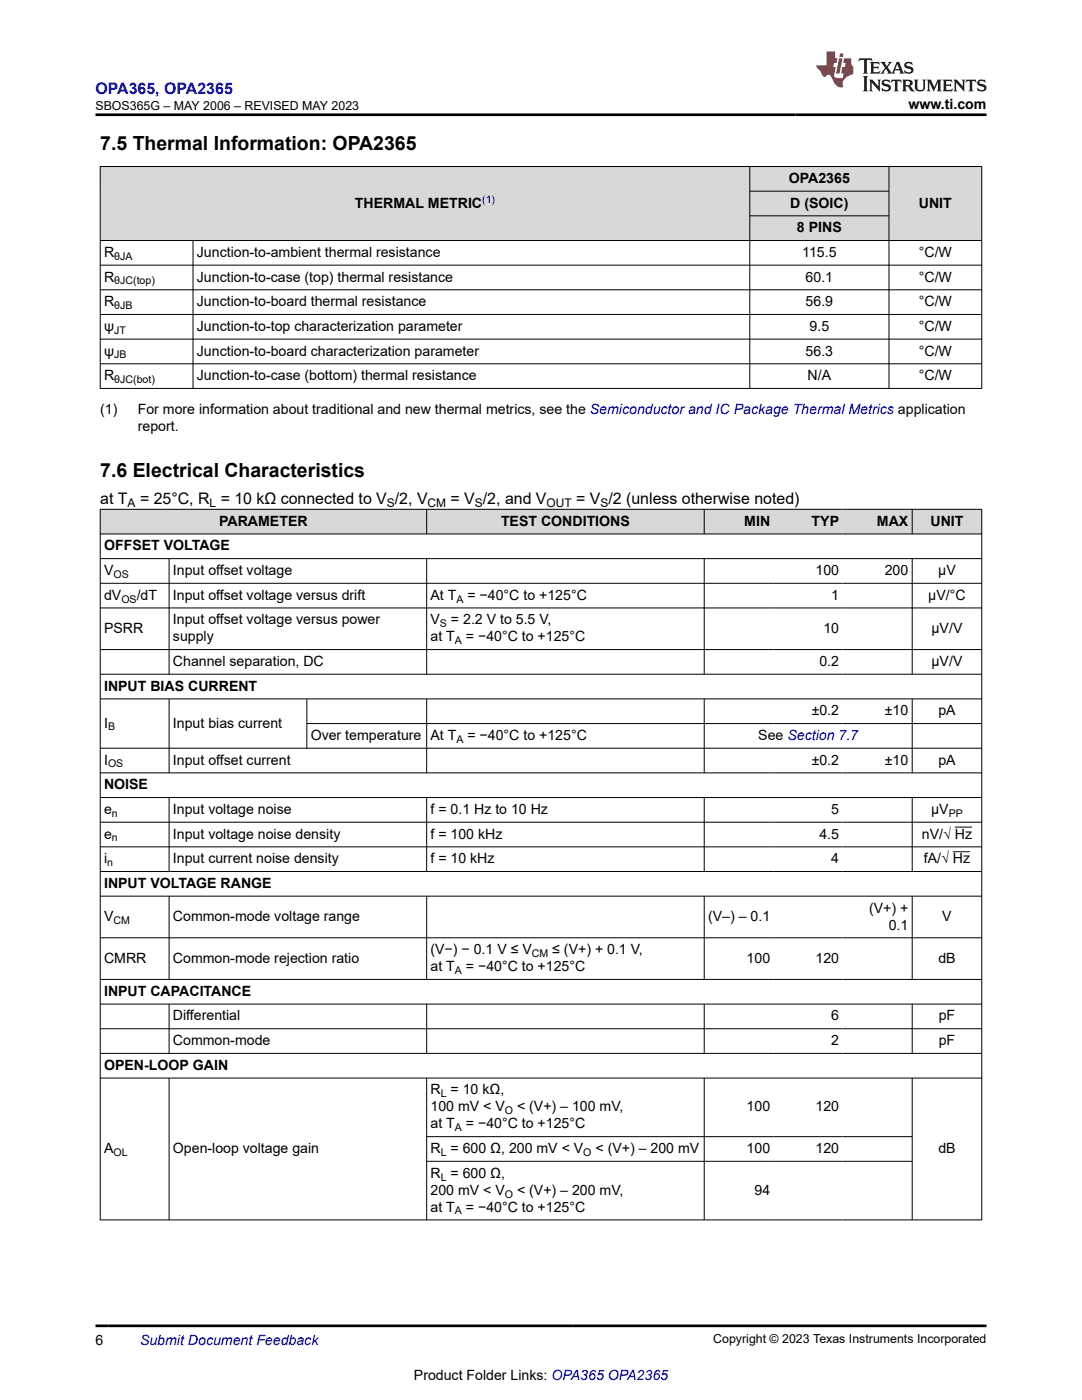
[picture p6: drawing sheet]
<svg xmlns="http://www.w3.org/2000/svg" width="216mm" height="279mm" viewBox="0 0 216 279" stroke-linecap="round" stroke-linejoin="round" font-family="sans-serif">
<defs><g id="words">
<g font-size="3.9">
<text x="20" y="29.9">7.5 Thermal Information: OPA2365</text>
<text x="20" y="95.2">7.6 Electrical Characteristics</text>
</g>
<text font-size="3.2" fill="#00f" x="19" y="18.7">OPA365, OPA2365</text>
<g font-size="3.2">
<text x="20" y="100.6">at T</text>
<text x="27.9" y="100.6">= 25°C, R = 10 kΩ connected to V /2, V</text>
<text x="89.9" y="100.6">= V /2, and V</text>
<text x="115" y="100.6">= V /2 (unless otherwise noted)</text>
</g>
<g font-size="2.8">
<text x="181.3" y="21.8">www.ti.com</text>
<text x="70.8" y="41.4">THERMAL METRIC</text>
<text x="157.4" y="36.5">OPA2365</text>
<text x="157.7" y="41.4">D (SOIC)</text>
<text x="183.3" y="41.4">UNIT</text>
<text x="159" y="46.3">8 PINS</text>
<text x="20.8" y="51.3">R</text>
<text x="39.3" y="51.3">Junction-to-ambient thermal resistance</text>
<text x="160.1" y="51.3">115.5</text>
<text x="183.3" y="51.3">°C/W</text>
<text x="20.8" y="56.2">R</text>
<text x="39.3" y="56.2">Junction-to-case (top) thermal resistance</text>
<text x="160.8" y="56.2">60.1</text>
<text x="183.3" y="56.2">°C/W</text>
<text x="20.8" y="61.1">R</text>
<text x="39.3" y="61.1">Junction-to-board thermal resistance</text>
<text x="160.8" y="61.1">56.9</text>
<text x="183.3" y="61.1">°C/W</text>
<text x="20.8" y="66">ψ</text>
<text x="20.8" y="71">ψ</text>
<text x="39.3" y="66">Junction-to-top characterization parameter</text>
<text x="39.3" y="71">Junction-to-board characterization parameter</text>
<text x="160.8" y="71">56.3</text>
<text x="161.5" y="66">9.5</text>
<text x="183.3" y="66">°C/W</text>
<text x="183.3" y="71">°C/W</text>
<text x="20.8" y="75.9">R</text>
<text x="39.3" y="75.9">Junction-to-case (bottom) thermal resistance</text>
<text x="161.1" y="75.9">N/A</text>
<text x="183.3" y="75.9">°C/W</text>
<text x="20" y="82.7">(1)</text>
<text x="27.5" y="82.7">For more information about traditional and new thermal metrics, see the Semiconductor and IC Package Thermal Metrics application</text>
<text x="27.5" y="86.1">report.</text>
<text x="43.7" y="104.9">PARAMETER</text>
<text x="100" y="104.9">TEST CONDITIONS</text>
<text x="148.5" y="104.9">MIN</text>
<text x="161.9" y="104.9">TYP</text>
<text x="175" y="104.9">MAX</text>
<text x="185.7" y="104.9">UNIT</text>
<text x="20.8" y="109.8">OFFSET VOLTAGE</text>
<text x="20.8" y="114.8">V</text>
<text x="20.8" y="119.7">dV</text>
<text x="27.3" y="119.7">/dT</text>
<text x="34.5" y="114.8">Input offset voltage</text>
<text x="34.5" y="119.7">Input offset voltage versus drift</text>
<text x="85.9" y="119.7">At T</text>
<text x="93.3" y="119.7">= −40°C to +125°C</text>
<text x="162.7" y="114.8">100</text>
<text x="165.9" y="119.7">1</text>
<text x="176.5" y="114.8">200</text>
<text x="185.2" y="119.7">µV/°C</text>
<text x="187.2" y="114.8">µV</text>
<text x="34.5" y="124.6">Input offset voltage versus power</text>
<text x="85.9" y="124.6">V</text>
<text x="90" y="124.6">= 2.2 V to 5.5 V,</text>
<text x="20.8" y="126.3">PSRR</text>
<text x="34.5" y="128">supply</text>
<text x="85.9" y="128">at T</text>
<text x="93" y="128">= −40°C to +125°C</text>
<text x="164.3" y="126.3">10</text>
<text x="185.9" y="126.3">µV/V</text>
<text x="20.8" y="137.8">INPUT BIAS CURRENT</text>
<text x="34.5" y="132.9">Channel separation, DC</text>
<text x="163.5" y="132.9">0.2</text>
<text x="185.9" y="132.9">µV/V</text>
<text x="162" y="142.8">±0.2</text>
<text x="176.6" y="142.8">±10</text>
<text x="187.2" y="142.8">pA</text>
<text x="20.8" y="145.2">I</text>
<text x="34.5" y="145.2">Input bias current</text>
<text x="62" y="147.7">Over temperature</text>
<text x="85.9" y="147.7">At T</text>
<text x="93.3" y="147.7">= −40°C to +125°C</text>
<text x="151.3" y="147.7">See Section 7.7</text>
<text x="20.8" y="152.6">I</text>
<text x="34.5" y="152.6">Input offset current</text>
<text x="162" y="152.6">±0.2</text>
<text x="176.6" y="152.6">±10</text>
<text x="187.2" y="152.6">pA</text>
<text x="20.8" y="157.5">NOISE</text>
<text x="20.8" y="162.4">e</text>
<text x="20.8" y="167.4">e</text>
<text x="34.5" y="162.4">Input voltage noise</text>
<text x="34.5" y="167.4">Input voltage noise density</text>
<text x="85.9" y="162.4">f = 0.1 Hz to 10 Hz</text>
<text x="85.9" y="167.4">f = 100 kHz</text>
<text x="163.5" y="167.4">4.5</text>
<text x="165.9" y="162.4">5</text>
<text x="184" y="167.4">nV/√ Hz</text>
<text x="185.8" y="162.4">µV</text>
<text x="20.8" y="172.3">i</text>
<text x="34.5" y="172.3">Input current noise density</text>
<text x="85.9" y="172.3">f = 10 kHz</text>
<text x="165.9" y="172.3">4</text>
<text x="184.3" y="172.3">fA/√ Hz</text>
<text x="20.8" y="177.2">INPUT VOLTAGE RANGE</text>
<text x="20.8" y="183.8">V</text>
<text x="34.5" y="183.8">Common-mode voltage range</text>
<text x="141.3" y="183.8">(V–) – 0.1</text>
<text x="173.4" y="182.1">(V+) +</text>
<text x="177.3" y="185.5">0.1</text>
<text x="188" y="183.8">V</text>
<text x="85.9" y="190.4">(V−) − 0.1 V ≤ V</text>
<text x="110.2" y="190.4">≤ (V+) + 0.1 V,</text>
<text x="20.8" y="192.1">CMRR</text>
<text x="34.5" y="192.1">Common-mode rejection ratio</text>
<text x="85.9" y="193.8">at T</text>
<text x="93" y="193.8">= −40°C to +125°C</text>
<text x="149" y="192.1">100</text>
<text x="162.7" y="192.1">120</text>
<text x="187.2" y="192.1">dB</text>
<text x="20.8" y="198.7">INPUT CAPACITANCE</text>
<text x="34.5" y="203.7">Differential</text>
<text x="165.9" y="203.7">6</text>
<text x="187.3" y="203.7">pF</text>
<text x="34.5" y="208.6">Common-mode</text>
<text x="165.9" y="208.6">2</text>
<text x="187.3" y="208.6">pF</text>
<text x="20.8" y="213.5">OPEN-LOOP GAIN</text>
<text x="85.9" y="218.4">R = 10 kΩ,</text>
<text x="85.9" y="221.8">100 mV &lt; V</text>
<text x="103.2" y="221.8">&lt; (V+) – 100 mV,</text>
<text x="149" y="221.8">100</text>
<text x="162.7" y="221.8">120</text>
<text x="85.9" y="225.2">at T</text>
<text x="93" y="225.2">= −40°C to +125°C</text>
<text x="20.8" y="230.1">A</text>
<text x="34.5" y="230.1">Open-loop voltage gain</text>
<text x="85.9" y="230.1">R = 600 Ω, 200 mV &lt; V</text>
<text x="118.8" y="230.1">&lt; (V+) – 200 mV</text>
<text x="149" y="230.1">100</text>
<text x="162.7" y="230.1">120</text>
<text x="187.2" y="230.1">dB</text>
<text x="85.9" y="235">R = 600 Ω,</text>
<text x="85.9" y="238.4">200 mV &lt; V</text>
<text x="103.2" y="238.4">&lt; (V+) – 200 mV,</text>
<text x="150.6" y="238.4">94</text>
<text x="85.9" y="241.8">at T</text>
<text x="93" y="241.8">= −40°C to +125°C</text>
<text x="19" y="268.4">6</text>
<text x="82.6" y="275.3">Product Folder Links: OPA365 OPA2365</text>
</g>
<text font-size="2.8" fill="#00f" x="27.9" y="268.4">Submit Document Feedback</text>
<g font-size="2.5">
<text x="19" y="21.9">SBOS365G – MAY 2006 – REVISED MAY 2023</text>
<text x="142.3" y="268.1">Copyright © 2023 Texas Instruments Incorporated</text>
</g>
<g font-size="2.4">
<text x="25.5" y="101.2">A</text>
<text x="41.8" y="101.2">L</text>
<text x="77.2" y="101.2">S</text>
<text x="85.3" y="101.2">CM</text>
<text x="94.8" y="101.2">S</text>
<text x="109.1" y="101.2">OUT</text>
<text x="119.8" y="101.2">S</text>
</g>
<text font-size="2.1" fill="#00f" x="96.2" y="40.5">(1)</text>
<g font-size="2.1">
<text x="22.8" y="51.8">θJA</text>
<text x="22.8" y="56.8">θJC(top)</text>
<text x="22.8" y="61.7">θJB</text>
<text x="22.8" y="66.6">JT</text>
<text x="22.8" y="71.5">JB</text>
<text x="22.8" y="76.4">θJC(bot)</text>
<text x="22.6" y="115.3">OS</text>
<text x="24.2" y="120.2">OS</text>
<text x="87.8" y="125.2">S</text>
<text x="91.1" y="120.2">A</text>
<text x="90.8" y="128.6">A</text>
<text x="21.6" y="145.8">B</text>
<text x="91.1" y="148.2">A</text>
<text x="21.6" y="153.2">OS</text>
<text x="22.3" y="163">n</text>
<text x="22.3" y="167.9">n</text>
<text x="189.3" y="163">PP</text>
<text x="21.4" y="172.8">n</text>
<text x="22.6" y="184.4">CM</text>
<text x="106.1" y="191">CM</text>
<text x="90.8" y="194.4">A</text>
<text x="87.9" y="219">L</text>
<text x="90.8" y="225.8">A</text>
<text x="100.7" y="222.4">O</text>
<text x="22.6" y="230.7">OL</text>
<text x="87.9" y="230.7">L</text>
<text x="116.4" y="230.7">O</text>
<text x="87.9" y="235.6">L</text>
<text x="100.7" y="239">O</text>
<text x="90.8" y="242.4">A</text>
</g>
</g></defs>
<g fill="#d8d8d8">
<path d="M20 33.2h175.9v5h-175.9z" fill-rule="evenodd"/>
<path d="M20.1 33.3h129.4v14.6h-129.4z" fill-rule="evenodd"/>
<path d="M149.7 33.3h27.6v4.8h-27.6z" fill-rule="evenodd"/>
<path d="M177.4 33.3h18.4v14.6h-18.4z" fill-rule="evenodd"/>
<path d="M149.7 38.2h27.6v4.8h-27.6z" fill-rule="evenodd"/>
<path d="M149.7 43.1h27.6v4.8h-27.6z" fill-rule="evenodd"/>
</g>
<g fill="none" stroke="#000" stroke-width=".2">
<path d="M19.9 33.2h176.1M20 33.2v44.4M149.6 33.2v44.4M149.6 38.2h27.8M177.4 33.2v44.4M195.9 33.2v44.4M19.9 48h176.1M19.9 52.9h176.1M19.9 57.8h176.1M38.5 48v29.6M149.6 43.1h27.8M19.9 62.8h176.1"/>
<path d="M19.9 67.7h176.1M19.9 72.6h176.1M19.9 77.5h176.1"/>
</g>
<g fill="#d8d8d8">
<path d="M20 101.6h175.9v5h-175.9z" fill-rule="evenodd"/>
<path d="M20.1 101.7h65v4.8h-65z" fill-rule="evenodd"/>
<path d="M85.2 101.7h55.3v4.8h-55.3z" fill-rule="evenodd"/>
<path d="M140.6 101.7h13.8v4.8h-13.8z" fill-rule="evenodd"/>
<path d="M154.4 101.7h13.7v4.8h-13.7z" fill-rule="evenodd"/>
<path d="M168.1 101.7h13.9v4.8h-13.9z" fill-rule="evenodd"/>
<path d="M182.1 101.7h13.7v4.8h-13.7z" fill-rule="evenodd"/>
</g>
<g fill="none" stroke="#000" stroke-width=".2">
<path d="M19.9 101.6h176.1M19.9 106.6h176.1M19.9 111.5h176.1M19.9 116.4h176.1M20 101.6v141.9M33.7 111.5v23.1M85.1 101.6v5M85.1 111.5v23.1M140.5 101.6v5M140.5 111.5v23.1M182 101.6v5M182 111.5v23.1"/>
<path d="M195.9 101.6v141.9M19.9 121.3h176.1M19.9 129.6h176.1M19.9 134.6h176.1M19.9 139.5h176.1M33.7 139.5v14.8M61.2 139.5v9.9M85.1 139.5v14.8M140.5 139.5v14.8M182 139.5v14.8M19.9 149.3h176.1M19.9 154.2h176.1"/>
<path d="M19.9 159.2h176.1M33.7 159.2v14.8M61.2 144.4h134.8M85.1 159.2v14.8M140.5 159.2v14.8M182 159.2v14.8M19.9 164.1h176.1M19.9 169h176.1M19.9 173.9h176.1M19.9 178.8h176.1M33.7 178.8v16.7M85.1 178.8v16.7"/>
<path d="M140.5 178.8v16.7M182 178.8v16.7M190.1 170h3.5M190.5 165.1h3.5M19.9 187.2h176.1M19.9 195.5h176.1M19.9 200.4h176.1M19.9 205.3h176.1M19.9 210.2h176.1M19.9 215.2h176.1M33.7 200.4v9.9M33.7 215.2v28.3"/>
<path d="M85.1 200.4v9.9M85.1 215.2v28.3M140.5 200.4v9.9M140.5 215.2v28.3M182 200.4v9.9M182 215.2v28.3M85.1 226.8h97M85.1 231.8h97M19.9 243.5h176.1"/>
</g>
<path d="M171.5 11.6l-.2 .6 .5-.2h.6v.1v2.2l-.2 .4h1l-.2-.4v-2.2v-.1h.5l.5 .2-.1-.6zM173.6 12.4l.2 .3v1.6l-.2 .4h1.9l.1-.6a1.08 1.08 0 0 1-1.3 .2v-.7h.6l.4 .2v-.7l-.4 .2h-.6v-.5l.2-.2a1 1 0 0 1 1 .3l-.1-.5zM175.7 12.4l.9 1.1-1 1.2h.9l-.2-.2 .5-.8 .4 .8-.2 .2h1.6l-.2-.2 .2-.5h.9l.1 .5-.1 .2h.9l-.2-.4-.8-1.9h-.5l-.9 2.1-.9-1.1 .9-1h-.8l.2 .2-.4 .6-.4-.6 .2-.2zM179 12.8l.4 1h-.7zM180.7 12.5a.65 .65 0 0 0-.2 .7 .65 .65 0 0 0 .6 .5l.6 .1 .1 .3a.79 .79 0 0 1-.7 .4 .79 .79 0 0 1-.7-.5l.1 .7 .2-.1a.93 .93 0 0 0 1.1 0 .93 .93 0 0 0 .4-.9 1.46 1.46 0 0 0-1.2-.6l-.1-.3a1.09 1.09 0 0 1 1.2 .2l-.2-.6-.1 .1-.5-.2zM172.2 15.2l.2 .4v2.2l-.2 .4h1l-.2-.4v-2.2l.2-.4zM173.4 15.9l.2 .4v1.5l-.2 .4h.8l-.3-.4 .1-1.3 1.6 1.8v-2l.2-.4h-.7l.1 .2 .1 1.1-1.2-1.3zM176.2 16a.65 .65 0 0 0-.2 .8 .65 .65 0 0 0 .6 .4l.6 .2 .1 .2a.79 .79 0 0 1-.7 .4 .79 .79 0 0 1-.7-.5l.1 .7 .2-.1a.93 .93 0 0 0 1.1 .1 .93 .93 0 0 0 .4-1 1.46 1.46 0 0 0-1.2-.5l-.1-.4a1.09 1.09 0 0 1 1.2 .2l-.1-.6-.2 .1-.5-.1zM177.9 15.9l-.1 .6a.63 .63 0 0 1 .8-.3v1.6l-.3 .4h1l-.2-.4v-1.6a.66 .66 0 0 1 .8 .3l-.1-.6zM180 15.9l.2 .4v1.5l-.2 .4h1l-.2-.2-.1-.7h.5l.1 .2a.79 .79 0 0 0 1.2 .6l-1-.9a.61 .61 0 0 0 .6-.6 .61 .61 0 0 0-.5-.7zM180.8 16.2h.1a.47 .47 0 0 1 .5 .1 .47 .47 0 0 1 .1 .5l-.1 .1-.7 .1zM182.3 15.9l.2 .2a2.27 2.27 0 0 0 .4 2 1.04 1.04 0 0 0 1.7-.7v-1.3l.2-.2h-.8l.2 .4v1.1a.6 .6 0 0 1-.6 .6 .6 .6 0 0 1-.6-.6v-1.1l.3-.4zM184.9 15.9l.2 .4v1.5l-.2 .4h.8l-.3-.4v-1.4l.9 1.9 .9-1.9v1.4l-.3 .4h1l-.2-.4v-1.5l.2-.4h-.8l-.7 1.5-.6-1.5zM188.1 15.9l.2 .4v1.5l-.2 .4h1.9l.1-.6a1.09 1.09 0 0 1-1.3 .2v-.7h.6l.4 .2v-.6l-.4 .2h-.6v-.6l.2-.1a1.01 1.01 0 0 1 1 .3l-.1-.6zM190.2 15.9l.3 .4v1.5l-.3 .4h.8l-.2-.4v-1.3l1.6 1.8v-2l.2-.4h-.7l.2 .2v1.1l-1.2-1.3zM192.8 15.9l-.1 .6a.63 .63 0 0 1 .8-.3v1.6l-.3 .4h1l-.2-.4v-1.6a.66 .66 0 0 1 .8 .3l-.1-.6zM195.2 16a.65 .65 0 0 0-.2 .8 .65 .65 0 0 0 .6 .4l.6 .2 .2 .2a.79 .79 0 0 1-.7 .4 .79 .79 0 0 1-.7-.5l.1 .7 .2-.1a.93 .93 0 0 0 1 .1 .93 .93 0 0 0 .5-1 1.46 1.46 0 0 0-1.3-.5v-.4a1.09 1.09 0 0 1 1.2 .2l-.2-.6-.2 .1-.5-.1z" fill="#231f20"/>
<path d="M164.9 10.3v2.7h-2l.1 .4 .8 1a.95 .95 0 0 0 1 .9 .59 .59 0 0 1 .5-.4 .59 .59 0 0 1 .5 .3l.4 .8a1.59 1.59 0 0 0 2.1 1.4 1.61 1.61 0 0 1 1-2.3l1-.3-.1-1.5a1.59 1.59 0 0 1-.3-1.7h-1.5l-.2 .9h.6l-.2 .9h-.5l-.2 .9v.3l.4 .1-.1 .9h-.7a.73 .73 0 0 1-1-.7l.3-1.5h-.5l.1-.9h.5l.2-.9h-.5v-1.3zM167.4 11.6l-.6 3.1h.7l.6-3.1zM167.6 10.7l-.1 .6h.7l.1-.6z" fill="#ed1c24"/>
<path d="M19 22.9h177.8M19 264.6h177.8" fill="none" stroke="#000" stroke-width=".53"/>
<use href="#words"/>
</svg>
